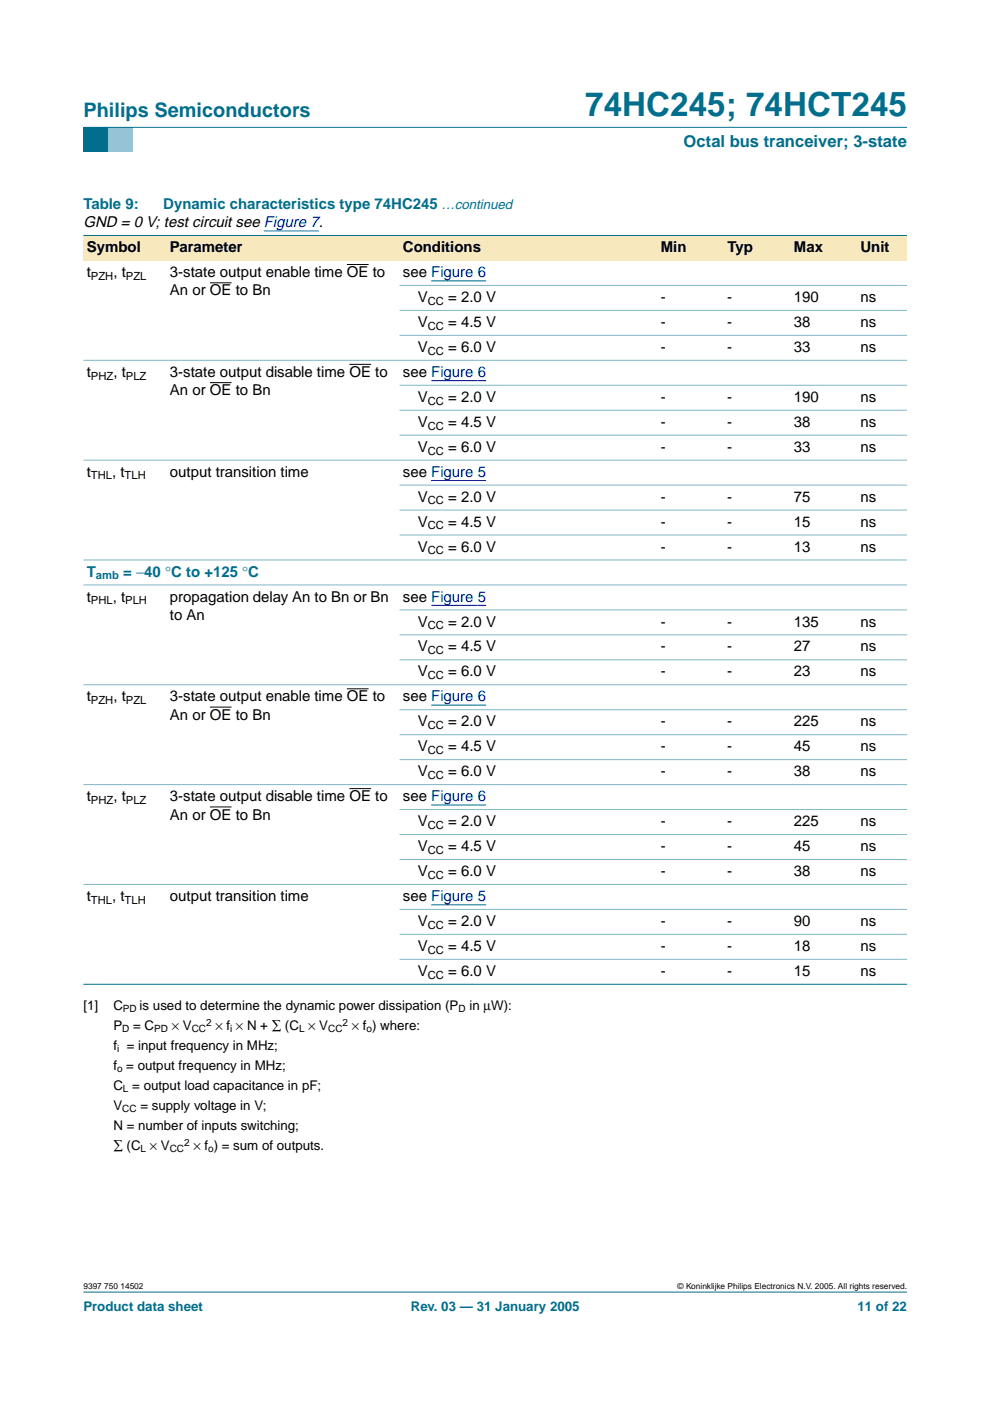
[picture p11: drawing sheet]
<svg xmlns="http://www.w3.org/2000/svg" width="210mm" height="297mm" viewBox="0 0 210 297" stroke-linecap="round" stroke-linejoin="round" font-family="sans-serif">
<defs><g id="words">
<text font-size="7.1" fill="#006e8c" x="124.1" y="24.7">74HC245; 74HCT245</text>
<text font-size="4.2" fill="#006e8c" x="17.7" y="24.9">Philips Semiconductors</text>
<text font-size="3.5" fill="#006e8c" x="144.9" y="31.1">Octal bus tranceiver; 3-state</text>
<g font-size="3.2" fill="#006e8c">
<text x="17.7" y="44.3">Table 9:</text>
<text x="34.6" y="44.3">Dynamic characteristics type 74HC245 …continued</text>
<text x="18.4" y="122.3">T</text>
<text x="26.1" y="122.3">= −40 °C to +125 °C</text>
</g>
<g font-size="3.2">
<text x="17.7" y="48.2">GND = 0 V; test circuit see Figure 7.</text>
<text x="18.4" y="53.5">Symbol</text>
<text x="36" y="53.5">Parameter</text>
<text x="85.4" y="53.5">Conditions</text>
<text x="140.1" y="53.5">Min</text>
<text x="154.2" y="53.5">Typ</text>
<text x="168.3" y="53.5">Max</text>
<text x="182.4" y="53.5">Unit</text>
<text x="18.4" y="58.8">t</text>
<text x="24" y="58.8">, t</text>
<text x="36" y="58.8">3-state output enable time OE to</text>
<text x="85.4" y="58.8">see Figure 6</text>
<text x="36" y="62.6">An or OE to Bn</text>
<text x="88.6" y="64">V</text>
<text x="95" y="64">= 2.0 V</text>
<text x="140.1" y="64">-</text>
<text x="154.2" y="64">-</text>
<text x="168.3" y="64">190</text>
<text x="182.4" y="64">ns</text>
<text x="88.6" y="69.3">V</text>
<text x="95" y="69.3">= 4.5 V</text>
<text x="140.1" y="69.3">-</text>
<text x="154.2" y="69.3">-</text>
<text x="168.3" y="69.3">38</text>
<text x="182.4" y="69.3">ns</text>
<text x="88.6" y="74.6">V</text>
<text x="95" y="74.6">= 6.0 V</text>
<text x="140.1" y="74.6">-</text>
<text x="154.2" y="74.6">-</text>
<text x="168.3" y="74.6">33</text>
<text x="182.4" y="74.6">ns</text>
<text x="18.4" y="79.9">t</text>
<text x="24" y="79.9">, t</text>
<text x="36" y="83.8">An or OE to Bn</text>
<text x="36" y="79.9">3-state output disable time OE to</text>
<text x="85.4" y="79.9">see Figure 6</text>
<text x="88.6" y="85.2">V</text>
<text x="95" y="85.2">= 2.0 V</text>
<text x="140.1" y="85.2">-</text>
<text x="154.2" y="85.2">-</text>
<text x="168.3" y="85.2">190</text>
<text x="182.4" y="85.2">ns</text>
<text x="88.6" y="90.5">V</text>
<text x="88.6" y="95.8">V</text>
<text x="95" y="90.5">= 4.5 V</text>
<text x="95" y="95.8">= 6.0 V</text>
<text x="140.1" y="90.5">-</text>
<text x="140.1" y="95.8">-</text>
<text x="154.2" y="90.5">-</text>
<text x="154.2" y="95.8">-</text>
<text x="168.3" y="90.5">38</text>
<text x="168.3" y="95.8">33</text>
<text x="182.4" y="90.5">ns</text>
<text x="182.4" y="95.8">ns</text>
<text x="18.4" y="101.1">t</text>
<text x="23.8" y="101.1">, t</text>
<text x="36" y="101.1">output transition time</text>
<text x="85.4" y="101.1">see Figure 5</text>
<text x="88.6" y="106.4">V</text>
<text x="95" y="106.4">= 2.0 V</text>
<text x="140.1" y="106.4">-</text>
<text x="154.2" y="106.4">-</text>
<text x="168.3" y="106.4">75</text>
<text x="182.4" y="106.4">ns</text>
<text x="88.6" y="111.7">V</text>
<text x="95" y="111.7">= 4.5 V</text>
<text x="140.1" y="111.7">-</text>
<text x="154.2" y="111.7">-</text>
<text x="168.3" y="111.7">15</text>
<text x="182.4" y="111.7">ns</text>
<text x="88.6" y="117">V</text>
<text x="95" y="117">= 6.0 V</text>
<text x="140.1" y="117">-</text>
<text x="154.2" y="117">-</text>
<text x="168.3" y="117">13</text>
<text x="182.4" y="117">ns</text>
<text x="18.4" y="127.5">t</text>
<text x="23.9" y="127.5">, t</text>
<text x="36" y="127.5">propagation delay An to Bn or Bn</text>
<text x="36" y="131.4">to An</text>
<text x="85.4" y="127.5">see Figure 5</text>
<text x="88.6" y="132.8">V</text>
<text x="95" y="132.8">= 2.0 V</text>
<text x="140.1" y="132.8">-</text>
<text x="154.2" y="132.8">-</text>
<text x="168.3" y="132.8">135</text>
<text x="182.4" y="132.8">ns</text>
<text x="88.6" y="138.1">V</text>
<text x="88.6" y="143.4">V</text>
<text x="95" y="138.1">= 4.5 V</text>
<text x="95" y="143.4">= 6.0 V</text>
<text x="140.1" y="138.1">-</text>
<text x="140.1" y="143.4">-</text>
<text x="154.2" y="138.1">-</text>
<text x="154.2" y="143.4">-</text>
<text x="168.3" y="138.1">27</text>
<text x="168.3" y="143.4">23</text>
<text x="182.4" y="138.1">ns</text>
<text x="182.4" y="143.4">ns</text>
<text x="18.4" y="148.7">t</text>
<text x="24" y="148.7">, t</text>
<text x="36" y="148.7">3-state output enable time OE to</text>
<text x="85.4" y="148.7">see Figure 6</text>
<text x="36" y="152.6">An or OE to Bn</text>
<text x="88.6" y="154">V</text>
<text x="95" y="154">= 2.0 V</text>
<text x="140.1" y="154">-</text>
<text x="154.2" y="154">-</text>
<text x="168.3" y="154">225</text>
<text x="182.4" y="154">ns</text>
<text x="88.6" y="159.3">V</text>
<text x="95" y="159.3">= 4.5 V</text>
<text x="140.1" y="159.3">-</text>
<text x="154.2" y="159.3">-</text>
<text x="168.3" y="159.3">45</text>
<text x="182.4" y="159.3">ns</text>
<text x="88.6" y="164.6">V</text>
<text x="95" y="164.6">= 6.0 V</text>
<text x="140.1" y="164.6">-</text>
<text x="154.2" y="164.6">-</text>
<text x="168.3" y="164.6">38</text>
<text x="182.4" y="164.6">ns</text>
<text x="18.4" y="169.9">t</text>
<text x="24" y="169.9">, t</text>
<text x="36" y="173.8">An or OE to Bn</text>
<text x="36" y="169.9">3-state output disable time OE to</text>
<text x="85.4" y="169.9">see Figure 6</text>
<text x="88.6" y="175.2">V</text>
<text x="95" y="175.2">= 2.0 V</text>
<text x="140.1" y="175.2">-</text>
<text x="154.2" y="175.2">-</text>
<text x="168.3" y="175.2">225</text>
<text x="182.4" y="175.2">ns</text>
<text x="88.6" y="180.5">V</text>
<text x="88.6" y="185.8">V</text>
<text x="95" y="180.5">= 4.5 V</text>
<text x="95" y="185.8">= 6.0 V</text>
<text x="140.1" y="180.5">-</text>
<text x="140.1" y="185.8">-</text>
<text x="154.2" y="180.5">-</text>
<text x="154.2" y="185.8">-</text>
<text x="168.3" y="180.5">45</text>
<text x="168.3" y="185.8">38</text>
<text x="182.4" y="180.5">ns</text>
<text x="182.4" y="185.8">ns</text>
<text x="18.4" y="191">t</text>
<text x="23.8" y="191">, t</text>
<text x="36" y="191">output transition time</text>
<text x="85.4" y="191">see Figure 5</text>
<text x="88.6" y="196.3">V</text>
<text x="95" y="196.3">= 2.0 V</text>
<text x="140.1" y="196.3">-</text>
<text x="154.2" y="196.3">-</text>
<text x="168.3" y="196.3">90</text>
<text x="182.4" y="196.3">ns</text>
<text x="88.6" y="201.6">V</text>
<text x="95" y="201.6">= 4.5 V</text>
<text x="140.1" y="201.6">-</text>
<text x="154.2" y="201.6">-</text>
<text x="168.3" y="201.6">18</text>
<text x="182.4" y="201.6">ns</text>
<text x="88.6" y="206.9">V</text>
<text x="95" y="206.9">= 6.0 V</text>
<text x="140.1" y="206.9">-</text>
<text x="154.2" y="206.9">-</text>
<text x="168.3" y="206.9">15</text>
<text x="182.4" y="206.9">ns</text>
</g>
<g font-size="2.8">
<text x="17.7" y="214.1">[1]</text>
<text x="24" y="214.1">C</text>
<text x="29.6" y="214.1">is used to determine the dynamic power dissipation (P</text>
<text x="99.5" y="214.1">in µW):</text>
<text x="24" y="218.3">P</text>
<text x="28.2" y="218.3">= C</text>
<text x="36.4" y="218.3">× V</text>
<text x="45.7" y="218.3">× f × N + ∑ (C × V</text>
<text x="74.6" y="218.3">× f ) where:</text>
<text x="24" y="222.6">f</text>
<text x="24" y="226.8">f = output frequency in MHz;</text>
<text x="26.9" y="222.6">= input frequency in MHz;</text>
<text x="24" y="231">C = output load capacitance in pF;</text>
<text x="24" y="235.3">V</text>
<text x="24" y="239.5">N = number of inputs switching;</text>
<text x="29.8" y="235.3">= supply voltage in V;</text>
<text x="24" y="243.7">∑ (C × V</text>
<text x="41" y="243.7">× f ) = sum of outputs.</text>
</g>
<g font-size="2.8" fill="#006e8c">
<text x="17.7" y="278">Product data sheet</text>
<text x="87.1" y="278">Rev. 03 — 31 January 2005</text>
<text x="181.8" y="278">11 of 22</text>
</g>
<g font-size="2.4">
<text x="19.3" y="59.3">PZH</text>
<text x="26.7" y="59.3">PZL</text>
<text x="90.7" y="64.6">CC</text>
<text x="90.7" y="69.9">CC</text>
<text x="90.7" y="75.2">CC</text>
<text x="19.3" y="80.5">PHZ</text>
<text x="26.7" y="80.5">PLZ</text>
<text x="90.7" y="85.8">CC</text>
<text x="90.7" y="91.1">CC</text>
<text x="19.3" y="101.7">THL</text>
<text x="26.4" y="101.7">TLH</text>
<text x="90.7" y="96.4">CC</text>
<text x="90.7" y="107">CC</text>
<text x="90.7" y="112.2">CC</text>
<text x="90.7" y="117.5">CC</text>
<text x="19.3" y="128.1">PHL</text>
<text x="26.6" y="128.1">PLH</text>
<text x="90.7" y="133.4">CC</text>
<text x="90.7" y="138.7">CC</text>
<text x="90.7" y="144">CC</text>
<text x="19.3" y="149.3">PZH</text>
<text x="26.7" y="149.3">PZL</text>
<text x="90.7" y="154.6">CC</text>
<text x="90.7" y="159.9">CC</text>
<text x="90.7" y="165.2">CC</text>
<text x="19.3" y="170.5">PHZ</text>
<text x="26.7" y="170.5">PLZ</text>
<text x="90.7" y="175.7">CC</text>
<text x="90.7" y="181">CC</text>
<text x="19.3" y="191.6">THL</text>
<text x="26.4" y="191.6">TLH</text>
<text x="90.7" y="186.3">CC</text>
<text x="90.7" y="196.9">CC</text>
<text x="90.7" y="202.2">CC</text>
<text x="90.7" y="207.5">CC</text>
</g>
<text font-size="2.4" fill="#006e8c" x="20.3" y="122.8">amb</text>
<g font-size="2.1">
<text x="26.1" y="214.6">PD</text>
<text x="97.2" y="214.6">D</text>
<text x="25.9" y="218.8">D</text>
<text x="32.7" y="218.8">PD</text>
<text x="40.6" y="218.8">CC</text>
<text x="43.7" y="217.5">2</text>
<text x="48.8" y="218.8">i</text>
<text x="63.4" y="218.8">L</text>
<text x="69.6" y="218.8">CC</text>
<text x="72.6" y="217.5">2</text>
<text x="77.7" y="218.8">o</text>
<text x="24.8" y="223.1">i</text>
<text x="24.8" y="227.3">o</text>
<text x="26.1" y="231.5">L</text>
<text x="25.9" y="235.8">CC</text>
<text x="29.8" y="244.2">L</text>
<text x="36" y="244.2">CC</text>
<text x="39" y="242.9">2</text>
<text x="44.1" y="244.2">o</text>
</g>
<g font-size="1.8">
<text x="17.7" y="273.4">9397 750 14502</text>
<text x="143.7" y="273.4">© Koninklijke Philips Electronics N.V. 2005. All rights reserved.</text>
</g>
</g></defs>
<path d="M17.7 273.9h174.6z" fill="#006e8c" stroke="#006e8c" stroke-width=".21"/>
<path d="M17.7 27h5.3v5.3h-5.3z" fill-rule="evenodd" fill="#006e8c"/>
<path d="M23 27h5.3v5.3h-5.3z" fill-rule="evenodd" fill="#96c4d6"/>
<path d="M17.7 27h174.6z" fill="#006e8c" stroke="#006e8c" stroke-width=".21"/>
<path d="M44.5 60h4.6M73.6 56.1h4.5M74.1 77.2h4.6M44.5 81.1h4.6M44.5 149.9h4.6M73.6 146h4.5M44.5 171.1h4.6M74.1 167.2h4.6" fill="none" stroke="#000" stroke-width=".21"/>
<path d="M55.9 49h11.7M91.4 59.5h11.7M91.4 80.7h11.7M91.4 101.9h11.7M91.4 128.3h11.7M91.4 149.5h11.7M91.4 170.7h11.7M91.4 191.8h11.7" fill="none" stroke="#00f" stroke-width=".21"/>
<g fill="#f7e8bd">
<path d="M17.7 49.9h17.6v5.3h-17.6z" fill-rule="evenodd"/>
<path d="M35.3 49.9h49.4v5.3h-49.4z" fill-rule="evenodd"/>
<path d="M84.7 49.9h47.6v5.3h-47.6z" fill-rule="evenodd"/>
<path d="M132.3 49.9h7.1v5.3h-7.1z" fill-rule="evenodd"/>
<path d="M139.4 49.9h14.1v5.3h-14.1z" fill-rule="evenodd"/>
<path d="M153.5 49.9h14.1v5.3h-14.1z" fill-rule="evenodd"/>
<path d="M167.6 49.9h14.1v5.3h-14.1z" fill-rule="evenodd"/>
<path d="M181.7 49.9h10.6v5.3h-10.6z" fill-rule="evenodd"/>
</g>
<g fill="#006e8c" stroke="#006e8c" stroke-width=".21">
<path d="M17.7 49.9h174.6z"/>
<path d="M17.7 208.7h174.6z"/>
</g>
<g fill="#80b6c6" stroke="#80b6c6" stroke-width=".21">
<path d="M84.7 60.5h107.6z"/>
<path d="M84.7 65.8h107.6z"/>
<path d="M84.7 71.1h107.6z"/>
<path d="M17.7 76.4h174.6z"/>
<path d="M84.7 81.7h107.6z"/>
<path d="M84.7 87h107.6z"/>
<path d="M84.7 92.3h107.6z"/>
<path d="M17.7 97.6h174.6z"/>
<path d="M84.7 102.9h107.6z"/>
<path d="M84.7 108.1h107.6z"/>
<path d="M84.7 113.4h107.6z"/>
<path d="M17.7 118.7h174.6z"/>
<path d="M17.7 124h174.6z"/>
<path d="M84.7 129.3h107.6z"/>
<path d="M84.7 134.6h107.6z"/>
<path d="M84.7 139.9h107.6z"/>
<path d="M17.7 145.2h174.6z"/>
<path d="M84.7 150.5h107.6z"/>
<path d="M84.7 155.8h107.6z"/>
<path d="M84.7 161.1h107.6z"/>
<path d="M17.7 166.4h174.6z"/>
<path d="M84.7 171.6h107.6z"/>
<path d="M84.7 176.9h107.6z"/>
<path d="M84.7 182.2h107.6z"/>
<path d="M17.7 187.5h174.6z"/>
<path d="M84.7 192.8h107.6z"/>
<path d="M84.7 198.1h107.6z"/>
<path d="M84.7 203.4h107.6z"/>
</g>
<use href="#words"/>
</svg>
